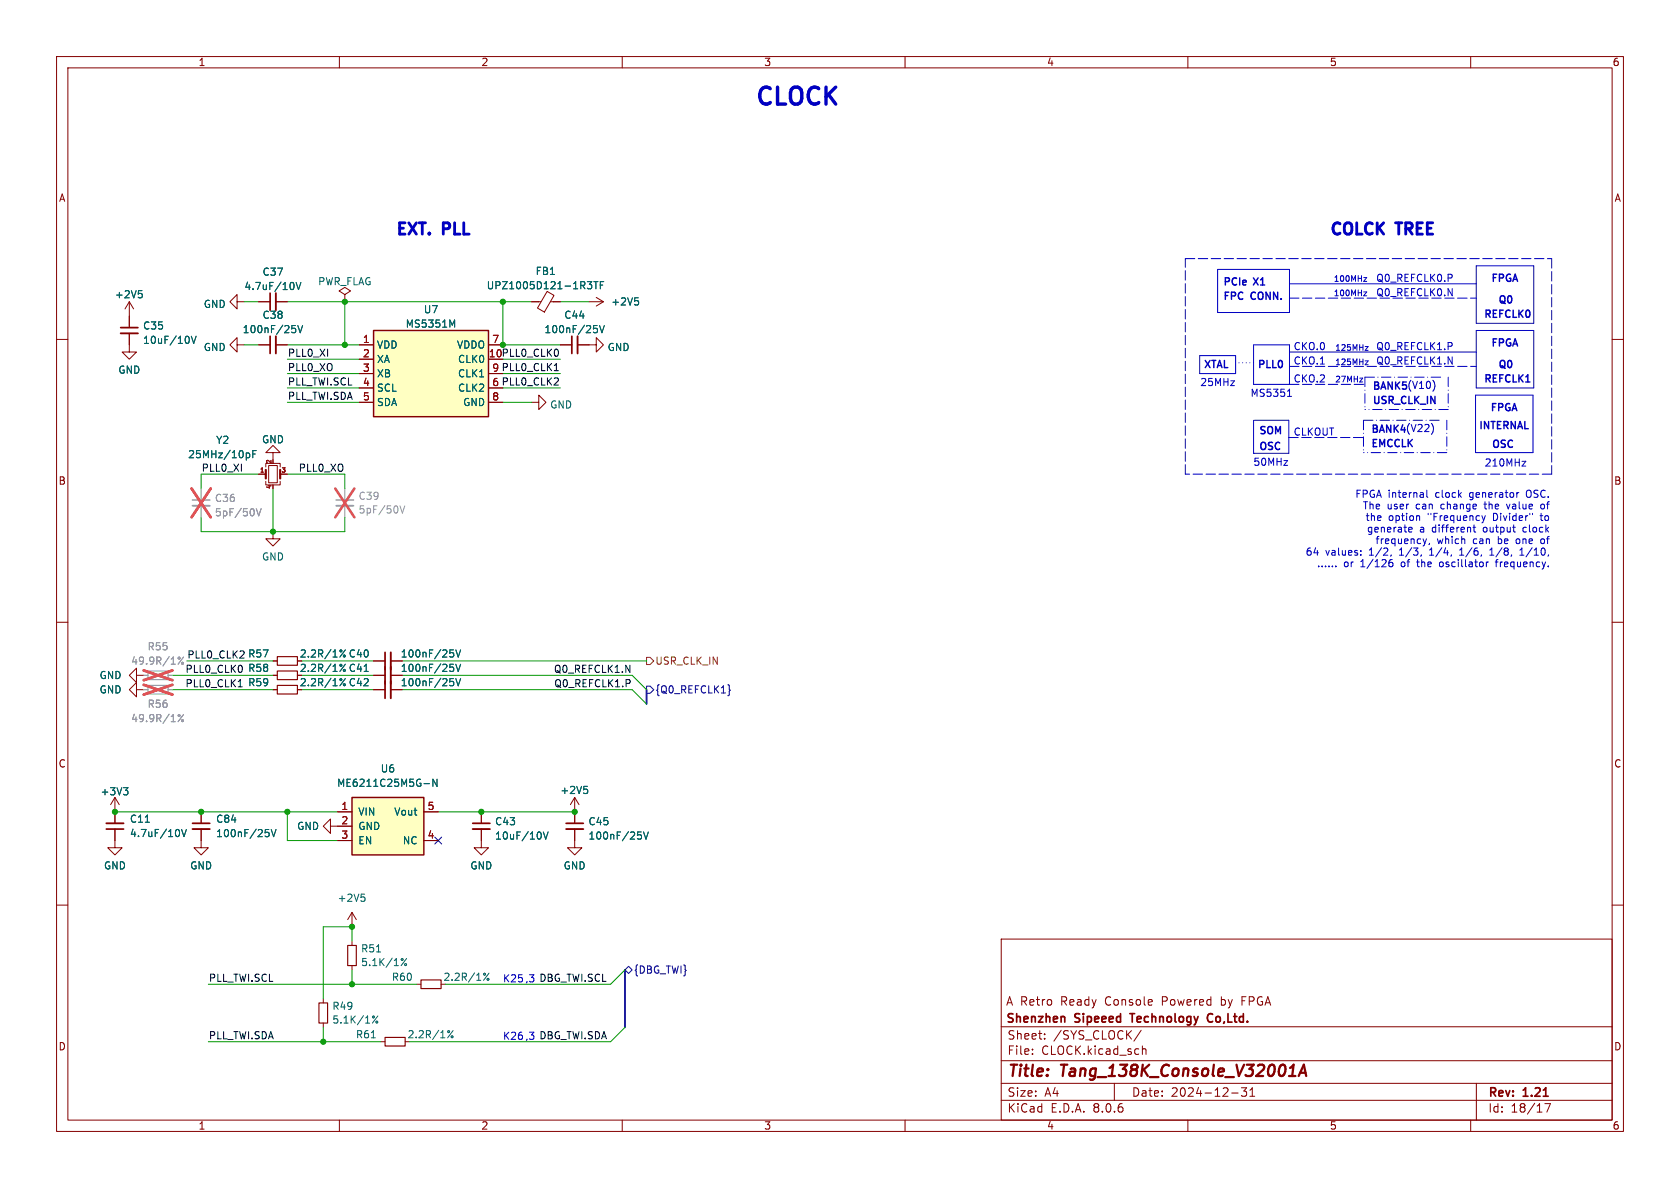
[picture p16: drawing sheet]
<svg xmlns="http://www.w3.org/2000/svg" width="297mm" height="210mm" viewBox="0 0 297 210" stroke-linecap="round" stroke-linejoin="round" font-family="sans-serif">
<defs><g id="words">
<text font-size="4.2" fill="#0000c2" x="133.3" y="18.8">CLOCK</text>
<g font-size="2.8" fill="#0000c2">
<text x="69.8" y="41.7">EXT.</text>
<text x="78.7" y="41.7">PLL</text>
<text x="234.9" y="41.7">COLCK</text>
<text x="247.3" y="41.7">TREE</text>
</g>
<g font-size="2.8" fill="#840000">
<text x="178" y="190.9">Title:</text>
<text x="187.7" y="190.9">Tang_138K_Console_V32001A</text>
</g>
<g font-size="2.1" fill="#840000">
<text x="177.8" y="178">A Retro</text>
<text x="187.6" y="178">Ready</text>
<text x="195.5" y="178">Console</text>
<text x="205.7" y="178">Powered</text>
<text x="216.3" y="178">by</text>
<text x="220.1" y="178">FPGA</text>
<text x="177.8" y="181.2">Shenzhen</text>
<text x="178" y="184">Sheet:</text>
<text x="186.2" y="184">/SYS_CLOCK/</text>
<text x="190.1" y="181.2">Sipeeed</text>
<text x="200.6" y="181.2">Technology</text>
<text x="214.8" y="181.2">Co,Ltd.</text>
<text x="178" y="186.7">File:</text>
<text x="184.1" y="186.7">CLOCK.kicad_sch</text>
<text x="178" y="196.9">KiCad</text>
<text x="178" y="194.1">Size:</text>
<text x="184.7" y="194.1">A4</text>
<text x="185.7" y="196.9">E.D.A.</text>
<text x="193.3" y="196.9">8.0.6</text>
<text x="200" y="194.1">Date:</text>
<text x="207" y="194.1">2024-12-31</text>
<text x="263" y="194.3">Rev:</text>
<text x="263" y="196.9">Id:</text>
<text x="267.1" y="196.9">18/17</text>
<text x="269.4" y="194.3">1.21</text>
</g>
<g font-size="1.8" fill="#840000">
<text x="35" y="11.9">1</text>
<text x="85" y="11.9">2</text>
<text x="135" y="11.9">3</text>
<text x="185" y="11.9">4</text>
<text x="235" y="11.9">5</text>
<text x="285" y="11.9">6</text>
<text x="10.3" y="35.9">A</text>
<text x="285.3" y="35.9">A</text>
<text x="86.3" y="63.2">10PLL0_CLK0</text>
<text x="10.3" y="85.9">B</text>
<text x="285.3" y="85.9">B</text>
<text x="52.9" y="119">2.2R/1%</text>
<text x="52.9" y="116.4">2.2R/1%</text>
<text x="52.9" y="121.5">2.2R/1%</text>
<text x="10.3" y="135.9">C</text>
<text x="285.3" y="135.9">C</text>
<text x="10.3" y="185.9">D</text>
<text x="285.3" y="185.9">D</text>
<text x="35" y="199.9">1</text>
<text x="85" y="199.9">2</text>
<text x="135" y="199.9">3</text>
<text x="185" y="199.9">4</text>
<text x="235" y="199.9">5</text>
<text x="285" y="199.9">6</text>
</g>
<g font-size="1.8" fill="#006464">
<text x="20.2" y="52.9">+2V5</text>
<text x="43.1" y="51.5">4.7uF/10V</text>
<text x="46.3" y="48.9">C37</text>
<text x="56.1" y="50.6">PWR_FLAG</text>
<text x="85.9" y="51.3">UPZ1005D121-1R3TF</text>
<text x="94.6" y="48.8">FB1</text>
<text x="25.2" y="58.5">C35</text>
<text x="35.9" y="54.6">GND</text>
<text x="42.8" y="59.1">100nF/25V</text>
<text x="46.3" y="56.6">C38</text>
<text x="71.6" y="58.1">MS5351M</text>
<text x="74.8" y="55.6">U7</text>
<text x="96.2" y="59.1">100nF/25V</text>
<text x="99.7" y="56.6">C44</text>
<text x="108" y="54.2">+2V5</text>
<text x="25.2" y="61">10uF/10V</text>
<text x="35.9" y="62.3">GND</text>
<text x="66.5" y="61.8">VDD</text>
<text x="66.5" y="64.4">XA</text>
<text x="80.7" y="61.8">VDDO</text>
<text x="80.9" y="64.4">CLK0</text>
<text x="107.3" y="62.3">GND</text>
<text x="20.8" y="66.3">GND</text>
<text x="66.5" y="66.9">XB</text>
<text x="66.5" y="69.4">SCL</text>
<text x="66.5" y="72">SDA</text>
<text x="80.9" y="69.4">CLK2</text>
<text x="80.9" y="66.9">CLK1</text>
<text x="81.8" y="72">GND</text>
<text x="97.2" y="72.4">GND</text>
<text x="33.2" y="81.2">25MHz/10pF</text>
<text x="38.1" y="78.7">Y2</text>
<text x="46.2" y="78.6">GND</text>
<text x="46.2" y="99.3">GND</text>
<text x="43.8" y="119">R58</text>
<text x="43.8" y="116.4">R57</text>
<text x="61.6" y="116.4">C40</text>
<text x="61.6" y="119">C41</text>
<text x="70.7" y="116.4">100nF/25V</text>
<text x="70.7" y="119">100nF/25V</text>
<text x="17.5" y="122.8">GND</text>
<text x="17.5" y="120.2">GND</text>
<text x="43.8" y="121.5">R59</text>
<text x="61.6" y="121.5">C42</text>
<text x="70.7" y="121.5">100nF/25V</text>
<text x="67.2" y="136.8">U6</text>
<text x="17.7" y="140.8">+3V3</text>
<text x="59.5" y="139.3">ME6211C25M5G-N</text>
<text x="99" y="140.6">+2V5</text>
<text x="22.9" y="148.2">4.7uF/10V</text>
<text x="22.9" y="145.6">C11</text>
<text x="38.1" y="145.6">C84</text>
<text x="38.1" y="148.2">100nF/25V</text>
<text x="52.4" y="146.9">GND</text>
<text x="63.2" y="144.4">VIN</text>
<text x="63.2" y="146.9">GND</text>
<text x="63.2" y="149.5">EN</text>
<text x="69.6" y="144.4">Vout</text>
<text x="71.1" y="149.5">NC</text>
<text x="87.4" y="148.6">10uF/10V</text>
<text x="87.4" y="146.1">C43</text>
<text x="103.9" y="146.1">C45</text>
<text x="103.9" y="148.6">100nF/25V</text>
<text x="18.3" y="153.9">GND</text>
<text x="33.5" y="153.9">GND</text>
<text x="83.1" y="153.9">GND</text>
<text x="99.5" y="153.9">GND</text>
<text x="59.6" y="159.6">+2V5</text>
<text x="63.7" y="168.6">R51</text>
<text x="63.7" y="171">5.1K/1%</text>
<text x="69.2" y="173.6">R60</text>
<text x="78.3" y="173.6">2.2R/1%</text>
<text x="58.7" y="178.7">R49</text>
<text x="58.7" y="181.1">5.1K/1%</text>
<text x="62.8" y="183.7">R61</text>
<text x="72" y="183.7">2.2R/1%</text>
</g>
<g font-size="1.8" fill="#0000c2">
<text x="216.2" y="50.6">PCIe X1</text>
<text x="216.2" y="53.1">FPC</text>
<text x="221.3" y="53.1">CONN.</text>
<text x="243.2" y="49.9">Q0_REFCLK0.P</text>
<text x="243.2" y="52.5">Q0_REFCLK0.N</text>
<text x="263.5" y="49.9">FPGA</text>
<text x="264.8" y="53.7">Q0</text>
<text x="262.3" y="56.3">REFCLK0</text>
<text x="212.7" y="65.2">XTAL</text>
<text x="222.2" y="65.2">PLL0</text>
<text x="228.6" y="62">CKO.0</text>
<text x="228.6" y="64.5">CKO.1</text>
<text x="243.2" y="62">Q0_REFCLK1.P</text>
<text x="243.2" y="64.5">Q0_REFCLK1.N</text>
<text x="263.5" y="61.3">FPGA</text>
<text x="264.8" y="65.2">Q0</text>
<text x="212.1" y="68.3">25MHz</text>
<text x="221" y="70.2">MS5351</text>
<text x="228.6" y="67.7">CKO.2</text>
<text x="242.6" y="69">BANK5(V10)</text>
<text x="242.6" y="71.5">USR_CLK_IN</text>
<text x="262.3" y="67.7">REFCLK1</text>
<text x="222.5" y="76.8">SOM</text>
<text x="228.6" y="77.1">CLKOUT</text>
<text x="242.3" y="76.6">BANK4(V22)</text>
<text x="261.4" y="76">INTERNAL</text>
<text x="263.4" y="72.8">FPGA</text>
<text x="221.5" y="82.4">50MHz</text>
<text x="222.5" y="79.6">OSC</text>
<text x="242.3" y="79.1">EMCCLK</text>
<text x="262.4" y="82.6">210MHz</text>
<text x="263.7" y="79.3">OSC</text>
<text x="239.5" y="88.2">FPGA internal</text>
<text x="253.9" y="88.2">clock</text>
<text x="260.1" y="88.2">generator</text>
<text x="270.3" y="88.2">OSC.</text>
<text x="240.8" y="90.3">The</text>
<text x="241.3" y="92.3">the</text>
<text x="241.6" y="94.3">generate</text>
<text x="245.2" y="90.3">user</text>
<text x="245.4" y="92.3">option</text>
<text x="250.4" y="90.3">can</text>
<text x="251" y="94.3">a</text>
<text x="252.5" y="92.3">&quot;Frequency</text>
<text x="253.3" y="94.3">different</text>
<text x="255" y="90.3">change</text>
<text x="262.5" y="94.3">output</text>
<text x="262.9" y="90.3">the</text>
<text x="264.2" y="92.3">Divider&quot;</text>
<text x="267.1" y="90.3">value</text>
<text x="269.7" y="94.3">clock</text>
<text x="272.8" y="92.3">to</text>
<text x="273.3" y="90.3">of</text>
<text x="230.7" y="98.4">64</text>
<text x="232.7" y="100.5">......</text>
<text x="234.3" y="98.4">values:</text>
<text x="237.5" y="100.5">or</text>
<text x="240.6" y="100.5">1/126</text>
<text x="242.1" y="98.4">1/2,</text>
<text x="243.1" y="96.4">frequency,</text>
<text x="247.7" y="98.4">1/3,</text>
<text x="248" y="100.5">of</text>
<text x="251" y="100.5">the</text>
<text x="253.2" y="98.4">1/4,</text>
<text x="254" y="96.4">which</text>
<text x="255.2" y="100.5">oscillator</text>
<text x="258.7" y="98.4">1/6,</text>
<text x="260.5" y="96.4">can</text>
<text x="264.2" y="98.4">1/8,</text>
<text x="265.1" y="96.4">be</text>
<text x="265.3" y="100.5">frequency.</text>
<text x="268.5" y="96.4">one</text>
<text x="269.8" y="98.4">1/10,</text>
<text x="273.1" y="96.4">of</text>
<text x="88.8" y="173.7">K25 ,3 DBG_TWI.SCL</text>
<text x="88.8" y="183.9">K26 ,3 DBG_TWI.SDA</text>
</g>
<g font-size="1.8" fill="#0f0f0f">
<text x="50.8" y="65.7">PLL0_XO</text>
<text x="50.8" y="63.2">PLL0_XI</text>
<text x="86.9" y="65.8">9 PLL0_CLK1</text>
<text x="50.8" y="70.8">PLL_TWI.SDA</text>
<text x="50.8" y="68.2">PLL_TWI.SCL</text>
<text x="86.9" y="68.3">6 PLL0_CLK2</text>
<text x="35.6" y="83.5">PLL0_XI</text>
<text x="52.7" y="83.5">PLL0_XO</text>
<text x="33" y="116.5">PLL0_CLK2 R57</text>
<text x="97.8" y="119">Q0_REFCLK1.N</text>
<text x="32.7" y="121.6">PLL0_CLK1</text>
<text x="97.9" y="121.6">Q0_REFCLK1.P</text>
<text x="36.8" y="173.6">PLL_TWI.SCL</text>
<text x="36.8" y="183.8">PLL_TWI.SDA</text>
</g>
<g font-size="1.8" fill="#a90000">
<text x="64.1" y="60.7">1</text>
<text x="64.1" y="63.2">2</text>
<text x="64.1" y="65.8">3</text>
<text x="86.3" y="63.2">10</text>
<text x="86.9" y="60.7">7</text>
<text x="86.9" y="65.8">9</text>
<text x="64.1" y="68.3">4</text>
<text x="64.1" y="70.9">5</text>
<text x="86.9" y="70.9">8</text>
<text x="86.9" y="68.3">6</text>
<text x="60.3" y="143.3">1</text>
<text x="75.5" y="143.3">5</text>
<text x="60.3" y="145.8">2</text>
<text x="60.3" y="148.3">3</text>
<text x="75.5" y="148.3">4</text>
</g>
<g font-size="1.8" fill="#989898">
<text x="37.9" y="88.9">C36</text>
<text x="63.3" y="88.6">C39</text>
<text x="37.9" y="91.5">5pF/50V</text>
<text x="63.3" y="91">5pF/50V</text>
<text x="23.1" y="117.7">49.9R/1%</text>
<text x="26" y="115.2">R55</text>
<text x="32.7" y="119">PLL0_CLK0</text>
<text x="26" y="125.3">R56</text>
<text x="23.1" y="127.9">49.9R/1%</text>
</g>
<text font-size="1.8" fill="#725600" x="115.8" y="117.7">USR_CLK_IN</text>
<g font-size="1.8" fill="#000084">
<text x="115.8" y="122.8">{Q0_REFCLK1}</text>
<text x="112" y="172.3">{DBG_TWI}</text>
</g>
<g font-size="1.4" fill="#0000c2">
<text x="235.7" y="50">100MHz</text>
<text x="235.7" y="52.6">100MHz</text>
<text x="236" y="62.2">125MHz</text>
<text x="236" y="64.7">125MHz</text>
<text x="236" y="67.8">27MHz</text>
</g>
<g font-size="1.1" fill="#a90000">
<text x="45.8" y="83.6">1</text>
<text x="48" y="82.1" transform="rotate(-90 48 82.1)">2</text>
<text x="49.6" y="83.6">3</text>
<text x="48" y="86.6" transform="rotate(-90 48 86.6)">4</text>
</g>
</g></defs>
<g fill="none" stroke="#840000" stroke-width=".18">
<path d="M10 10h277v190h-277zM12 12h273v186h-273zM60 10v2M110 10v2M160 10v2M210 10v2M260 10v2M10 60h2M45.7 53.3h2.1M48.8 53.3h2M61 52.1l1-.7-1-.6-1.1 .6 1.1 .7v1.2M61 53.3h.1"/>
<path d="M104.1 53.3h2.6M105.4 52.6l1.3 .7M106.7 53.3l-1.3 .8M285 60h2M45.7 61h2.1M48.8 61h2M94 71.1h1.2v-1.2l1.3 1.2-1.3 1.3v-1.3M45.7 83.8h1.3M47 82.6v-.7h2.5v.7M47 85.1v.6h2.5v-.6M47.5 82.3h1.5v3h-1.5zM48.3 94v1.3h1.2l-1.2 1.2-1.3-1.2h1.3"/>
<path d="M48.3 80h1.2l-1.2-1.3-1.3 1.3h1.3v1.3M49.5 83.8h1.3M10 110h2M24.1 119.4v-1.3l-1.2 1.3 1.2 1.3v-1.3h1.3M48.3 119.4h.7M48.3 116.8h.7M66 119.4h2.1M66 116.8h2.1M69.1 119.4h2M69.1 116.8h2M285 110h2M24.1 121.9v-1.2l-1.2 1.2 1.2 1.3v-1.3h1.3"/>
<path d="M48.3 121.9h.7M66 121.9h2.1M69.1 121.9h2M10 160h2M20.3 146.6v3.3h1.3l-1.3 1.2-1.3-1.2h1.3M20.3 141v4.5M20.3 141l-.7 1.2M20.3 141l.8 1.2M35.6 146.6v3.3h1.2l-1.2 1.2-1.3-1.2h1.3M35.6 143.5v2M58.4 146.1v1.2l-1.3-1.2 1.3-1.3v1.3h1.3M85.1 146.6v3.3h1.3l-1.3 1.2-1.3-1.2h1.3"/>
<path d="M85.1 143.5v2M101.6 146.6v3.3h-1.3l1.3 1.2 1.3-1.2h-1.3M101.6 143.5v2M285 160h2M57.1 176.5v.8M62.2 166.4v.7M62.2 170.7v.8M73.7 174h.7M177 166h108v32h-108zM57.1 180.8v.8M60 198v2M67.3 184.2h.8"/>
<path d="M110 198v2M160 198v2M177 194.5h108M177 191.5h108M177 187.5h108M177 181.5h108M182.5 186.3v.1M182.5 185.5v.1M184.7 183.6v.1M184.7 182.8v.1M197 191.5v3M201.7 182.1l-1.2 1.9"/>
<path d="M202 184.9v1.5M202 185.5l.2-.1 .3 .1 .1 .9M210 198v2M217.7 193.2h1.2M220.4 192.3l-.5 .6 .4 .1v.7l-.2 .1h-.4l-.2-.1M221 193.8h.8M221 192.7l.4-.4v1.5M260 198v2M261 191.5v6.5M273.1 195.1h1l-.6 1.5"/>
</g>
<path d="M229.6 190.2l.9-2 .4 2M229.8 189.6h1" fill="none" stroke="#840000" stroke-width=".4"/>
<path d="M47.8 51.8v3.1M47.8 59.4v3.1M68.1 115.3v8.1M18.8 146.6h3M34 145.5h3.1M83.6 145.5h3M100.1 145.5h3M188.2 179.8v.9M199.7 179.2h.9M214.3 179.3a.74 .74 0 0 0-.9 .5 .74 .74 0 0 0 .5 .9l.4-.1" fill="none" stroke="#840000" stroke-width=".3"/>
<path d="M34 89.4h3.1M59.4 89.4h3.1" fill="none" stroke="#a1a1a1" stroke-width=".33"/>
<path d="M34 88.4h3.1M59.4 88.4h3.1" fill="none" stroke="#a1a1a1" stroke-width=".3"/>
<path d="M35.6 86.4v2M35.6 89.4v2M61 86.4v2M61 89.4v2M25.4 119.4h.8M29.7 119.4h.8M25.4 121.9h.8M29.7 121.9h.8" fill="none" stroke="#a1a1a1" stroke-width=".18"/>
<g fill="none" stroke="#989898" stroke-width=".18">
<path d="M45.3 89.9l.4 1.3 .5-1.3M70.7 89.4l.4 1.3 .5-1.3M32.4 117.1h-.1l-.2 .1 .2 .2M32.4 116.1l-.9 1.3M32.4 126.3l-.9 1.3"/>
<circle cx="31.7" cy="116.3" r=".18"/>
<circle cx="31.7" cy="126.5" r=".18"/>
<circle cx="32.3" cy="127.4" r=".18"/>
</g>
<path d="M33.9 86.4l3.3 5M37.2 86.4l-3.3 5M59.3 86.4l3.3 5M62.6 86.4l-3.3 5M25.4 118.5l5.1 1.7M30.5 118.5l-5.1 1.7M25.4 121.1l5.1 1.7M30.5 121.1l-5.1 1.7" fill="none" stroke="#e65255" stroke-width=".46"/>
<path d="M49 118.6h3.6v1.5h-3.6zM49 116.1h3.6v1.5h-3.6zM49 121.2h3.6v1.5h-3.6zM56.4 177.3h1.5v3.5h-1.5zM61.5 167.1h1.5v3.6h-1.5zM74.4 173.2h3.6v1.6h-3.6zM68.1 183.4h3.5v1.5h-3.5z" fill="none" stroke="#840000" stroke-width=".2"/>
<g fill="none" stroke="#006464" stroke-width=".18">
<path d="M51.6 57.5h.6M51.8 50l.2 .4-.2 .7M52 58l.3 .3v.3l-.3 .2M52.3 49.9l.5 1.3 .4-1.3M52.7 57.5l.4 1.3 .4-1.3M112.2 52.6h.6M112.7 53.1l.2 .3v.3l-.2 .2M45.3 79.6h-.6v1.3M43.7 80.1h.3l.1 .2v.5l-.4 .1M44.7 80.3h.4M60.1 117.5l.2-.1 .1 .2-.1 .2-.2-.1M60.1 114.9h.2l.1 .2-.1 .1h-.2"/>
<path d="M61.1 120l-1 1.2M61.1 117.4l-1 1.3M61.1 114.9l-1 1.2M64.4 118.7h.7M79.6 120h.6M79.6 114.9h.6M79.6 117.4h.6M80 115.4l.2 .2v.3l-.2 .2M80 117.9l.2 .2v.3l-.2 .3M80.6 120l.4 1.2 .4-1.2M80.6 114.9l.4 1.2 .4-1.2M80.6 117.4l.4 1.3 .4-1.3"/>
<path d="M21.8 139.2h.8l-.4 .5M22.4 139.7l.2 .3v.3l-.2 .2M60.1 120h.2l.1 .1-.1 .2h-.2M80 120.4l.2 .3v.3l-.2 .2M25.7 145.4h.7M31.6 146.7l.1 .4-.1 .7M32.1 146.6l.4 1.3 .4-1.3M46.9 146.6h.6M47.3 147.1l.3 .3v.3l-.3 .2M47.9 146.6l.5 1.3 .4-1.3M95.6 147.3v.8M96.1 147.1l.4 1.2 .4-1.2"/>
<path d="M112.7 147.1h.6M113.2 147.6l.2 .2v.3l-.2 .2M113.8 147.1l.4 1.2 .4-1.2M66.6 168.3h.7M66.8 179.6l-1 1.3M71.9 169.4l-1 1.3M85.5 172.1l.2-.1 .1 .2-.1 .2-.2-.1M86.5 172l-1 1.3M65.6 183.5h.8M79.2 182.2h.1l.2 .2-.2 .2-.1-.1M80.1 182.2l-1 1.3"/>
<circle cx="60.9" cy="118.5" r=".18"/>
<circle cx="60.9" cy="116" r=".18"/>
<circle cx="60.9" cy="121.1" r=".18"/>
<circle cx="66" cy="179.8" r=".18"/>
<circle cx="71.1" cy="169.6" r=".18"/>
<circle cx="71.7" cy="170.5" r=".18"/>
<circle cx="86.3" cy="173.1" r=".18"/>
<circle cx="66.6" cy="180.7" r=".18"/>
<circle cx="79.9" cy="183.3" r=".18"/>
</g>
<path d="M48.8 51.8v3.1M48.8 59.4v3.1M69.1 115.3v8.1M18.8 145.5h3M34 146.6h3.1M83.6 146.6h3M100.1 146.6h3" fill="none" stroke="#840000" stroke-width=".33"/>
<path d="M26.2 118.6h3.5v1.5h-3.5zM26.2 121.2h3.5v1.5h-3.5z" fill="none" stroke="#a1a1a1" stroke-width=".2"/>
<path d="M47 83.1v1.5M49.5 83.1v1.5" fill="none" stroke="#840000" stroke-width=".38"/>
<path d="M66 58.4h20.4v15.3h-20.4z" fill="#ffffc2"/>
<path d="M66 58.4h20.4v15.3h-20.4z" fill="none" stroke="#840000" stroke-width=".25"/>
<g fill="none" stroke="#840000" stroke-width=".18">
<path d="M22.9 58.9v3.3h1.2l-1.2 1.3-1.3-1.3h1.3M22.9 53.3v4.6M22.9 53.3l-.8 1.3M22.9 53.3l.7 1.3M41.9 53.3v-1.2l-1.3 1.2 1.3 1.3v-1.3h1.3M94 53.3h1.6M96.7 51.5l1.2 .7-1.7 3-1.2-.7zM97.3 53.3h1.8M41.9 61v-1.3l-1.3 1.3 1.3 1.2v-1.2h1.3M63.5 61h2.5M63.5 63.5h2.5M63.5 66h2.5"/>
<path d="M63.5 68.6h2.5M63.5 71.1h2.5M86.4 61h2.5M86.4 66h2.5M86.4 68.6h2.5M86.4 71.1h2.5M99.1 61h2M102.1 61h3.3v-1.3l1.3 1.3-1.3 1.2v-1.2M101.6 141l-.8 1.2M101.6 141v2.5M101.6 141l.8 1.2M62.2 161.3l.8 1.3"/>
<path d="M62.2 161.3v2.5M62.2 161.3l-.7 1.3"/>
</g>
<g fill="none" stroke="#006464" stroke-width=".18">
<path d="M24.5 51.4h.6M24.9 51.9l.3 .2v.3l-.3 .2M33.4 59.7v.8M33.8 59.4l.4 1.3 .5-1.3M79.9 57.5l.5-.9v1.2M103.8 49.8h.8l-.4 .5 .4 .1v.4l-.2 .3h-.4M105 57.5h.6M105 49.8h.7M105.3 49.8v1.3M105.4 58l.2 .3v.3l-.2 .2M106 57.5l.4 1.3 .4-1.3M106.1 50.4h.5"/>
<path d="M106.7 49.8h-.6v1.3M103.2 139h.6M103.7 139.5l.2 .2v.3l-.2 .3M63.9 158.1h.6M64.3 158.5l.2 .3v.3l-.2 .2"/>
</g>
<path d="M21.3 58.9h3.1M102.1 59.4v3.1" fill="none" stroke="#840000" stroke-width=".33"/>
<path d="M21.3 57.9h3.1M101.1 59.4v3.1" fill="none" stroke="#840000" stroke-width=".3"/>
<path d="M62.2 141h12.7v10.1h-12.7z" fill="#ffffc2"/>
<path d="M62.2 141h12.7v10.1h-12.7z" fill="none" stroke="#840000" stroke-width=".25"/>
<g fill="none" stroke="#840000" stroke-width=".18">
<path d="M22.9 55.9v2M22.9 58.9v2.1M45.7 53.3h2.1M48.8 53.3h2M94 53.3h1.2M97.8 53.3h1.3M45.7 61h2.1M48.8 61h2M63.5 61h2.5M63.5 63.5h2.5M63.5 66h2.5M63.5 68.6h2.5"/>
<path d="M63.5 71.1h2.5M86.4 61h2.5M86.4 66h2.5M86.4 68.6h2.5M86.4 71.1h2.5M99.1 61h2M102.1 61h2M45.7 83.8h1.3M49.5 83.8h1.3M48.3 119.4h.7M48.3 116.8h.7M66 119.4h2.1"/>
<path d="M66 116.8h2.1M69.1 119.4h2M69.1 116.8h2M48.3 121.9h.7M66 121.9h2.1M69.1 121.9h2M20.3 143.5v2M20.3 146.6v2M35.6 143.5v2M35.6 146.6v2M59.7 143.5h2.5M59.7 146.1h2.5"/>
<path d="M59.7 148.6h2.5M74.9 143.5h2.6M74.9 148.6h2.6M85.1 143.5v2M85.1 146.6v2M101.6 143.5v2M101.6 146.6v2"/>
</g>
<g fill="none" stroke="#006464" stroke-width=".18">
<path d="M24.5 51.4h.6M24.9 51.9l.3 .2v.3l-.3 .2M33.4 59.7v.8M33.8 59.4l.4 1.3 .5-1.3M51.6 57.5h.6M51.8 50l.2 .4-.2 .7M52 58l.3 .3v.3l-.3 .2M52.3 49.9l.5 1.3 .4-1.3M52.7 57.5l.4 1.3 .4-1.3M79.9 57.5l.5-.9v1.2M103.8 49.8h.8l-.4 .5 .4 .1v.4l-.2 .3h-.4M105 57.5h.6"/>
<path d="M105 49.8h.7M105.3 49.8v1.3M105.4 58l.2 .3v.3l-.2 .2M106 57.5l.4 1.3 .4-1.3M106.1 50.4h.5M106.7 49.8h-.6v1.3M112.2 52.6h.6M112.7 53.1l.2 .3v.3l-.2 .2M45.3 79.6h-.6v1.3M43.7 80.1h.3l.1 .2v.5l-.4 .1M44.7 80.3h.4M60.1 117.5l.2-.1 .1 .2-.1 .2-.2-.1"/>
<path d="M60.1 114.9h.2l.1 .2-.1 .1h-.2M61.1 117.4l-1 1.3M61.1 114.9l-1 1.2M61.1 120l-1 1.2M64.4 118.7h.7M79.6 114.9h.6M79.6 117.4h.6M79.6 120h.6M80 115.4l.2 .2v.3l-.2 .2M80 117.9l.2 .2v.3l-.2 .3M80.6 114.9l.4 1.2 .4-1.2M80.6 117.4l.4 1.3 .4-1.3"/>
<path d="M80.6 120l.4 1.2 .4-1.2M21.8 139.2h.8l-.4 .5M22.4 139.7l.2 .3v.3l-.2 .2M60.1 120h.2l.1 .1-.1 .2h-.2M75 138.5h.9M77.3 137.7v1.3l-.8-1.3v1.3M80 120.4l.2 .3v.3l-.2 .2M103.2 139h.6M103.7 139.5l.2 .2v.3l-.2 .3M25.7 145.4h.7M31.6 146.7l.1 .4-.1 .7M32.1 146.6l.4 1.3 .4-1.3"/>
<path d="M46.9 146.6h.6M47.3 147.1l.3 .3v.3l-.3 .2M47.9 146.6l.5 1.3 .4-1.3M95.6 147.3v.8M96.1 147.1l.4 1.2 .4-1.2M112.7 147.1h.6M113.2 147.6l.2 .2v.3l-.2 .2M113.8 147.1l.4 1.2 .4-1.2"/>
<circle cx="60.9" cy="118.5" r=".18"/>
<circle cx="60.9" cy="116" r=".18"/>
<circle cx="60.9" cy="121.1" r=".18"/>
</g>
<path d="M114.3 121.3h.6l.7 .6-.7 .7h-.6zM128.7 121l.2 .2v.6l.2 .2-.2 .2v.6l-.2 .2M76.9 148l1.2 1.2M78.1 148l-1.2 1.2M110.5 171.5l.6-.7 .7 .7-.7 .6z" fill="none" stroke="#000084" stroke-width=".18"/>
<path d="M114.3 116.2h.6l.7 .6-.7 .7h-.6z" fill="none" stroke="#725600" stroke-width=".18"/>
<path d="M98 65.5h.7M98.6 66.9l.1 .1v.3l-.8 .8h.8M98.7 62v.7M42.8 117.8v.8M42.1 121.4h.7M111.4 120.3v.4" fill="none" stroke="#0f0f0f" stroke-width=".18"/>
<g fill="none" stroke="#0000c2" stroke-width=".18">
<path d="M215.3 47.6h12.7v7.6h-12.7zM228 50.2h33M241.1 49.1h.5l-.5 .6h.5M241.1 51.6h.5l-.5 .7h.5M256.7 48.6v.4M261 47h10.1v10.2h-10.1zM261 58.4h10.1v10.2h-10.1zM212.1 62.9h6.3v3.1h-6.3zM221.6 61h6.4v6.9h-6.4zM221.6 74.3v5.8h6.2v-5.8h-6.1M227.6 70.1h.7M227.7 69.1l.3-.3v1.3"/>
<path d="M228 62.2h33M240.4 66.8h.5l-.5 .7h.5M241.3 61.3h.6l-.6 .6h.6M241.3 63.8h.6l-.6 .7h.6M253.2 75.1l.2 .6-.2 .8M253.5 67.5l.2 .6-.2 .8M256.7 60.7v.4M260.9 69.9h10.1v10.1h-10.1zM240.6 98v.1M240.6 97.4v.1M245.6 99.5l.4-.1 .3 .2-.2 .5-.3 .1-.2-.1M246 98.1l-.2 .2"/>
<path d="M246.1 98.9l-.3 .1-.2 .2M249 93.9l.2 .2 .4-.1M249.1 93.3l-.1 .1M249.6 93.3v.2l-.6 .1M250.6 91.2l.4 .1v.7M251.3 98.1l-.1 .2M251.6 95.3l.3 .8M251.9 96.1l-.1 .3M252.2 95.3l-.3 .8M252.2 86.7v1l.2 .2M252.7 96l-.1 .3M252.7 98.1h.8"/>
<path d="M252.8 97.2h-.1M254.6 99.4l-.1 .2 .1 .5M258 98.1h.8M258.3 97.1l-.3 .1M260.6 92.8v1.1l.3 .2M262 91.2l.3 .8M262.3 92l-.2 .4M262.6 91.2l-.3 .8M262.8 99.3v.9M263.1 99.3l-.3 .3M263.4 98.1h.7M263.4 97.2l.3-.3v1.2"/>
<path d="M264.3 99.3h.5M264.5 99.1v1.1M266.3 89.1l.3 .9M268.5 87.1l-.3 .1M268.7 98.1h.7M268.7 97.2l.4-.3v1.2M269.1 81.5h.6l-.6 .9h.6M270.9 90.7v.3M272.5 95.3l-.1 .2 .1 .5M272.8 89.1l-.3 .1-.1 .2v.4l.4 .2M236.2 100.1v.1"/>
</g>
<path d="M209.5 45.7h64.8M228 52.7h33M274.3 45.7v38.1M227.8 77.3h13.2M228 67.9h13.3M228 64.8h33M209.5 83.8v-38.1M274.3 83.8h-64.8" fill="none" stroke="#0000c2" stroke-width=".18" stroke-dasharray="1.7 .6"/>
<path d="M241 74.3h14M241 74.3v5.7M241.3 66.7h14M241.3 66.7v5.7M255.8 74.3v5.7M256 66.7v5.7M256 72.4h-14.7M255.8 80h-14.8" fill="none" stroke="#0000c2" stroke-width=".18" stroke-dasharray="1.7 .6 0 .6"/>
<path d="M221.6 64.1h-3.2" fill="none" stroke="#0000c2" stroke-width=".18" stroke-dasharray="0 .6"/>
<path d="M114.3 121.9v2.6M110.5 171.5v10.1" fill="none" stroke="#000084" stroke-width=".3"/>
<g fill="none" stroke="#009600" stroke-width=".18">
<path d="M43.2 53.3h2.5M50.8 53.3h43.2M61 53.3v7.7M88.9 53.3v7.7h10.2M99.1 53.3h5M43.2 61h2.5M50.8 71.1h12.7M50.8 61h12.7M50.8 68.6h12.7M50.8 66h12.7M50.8 63.5h12.7M88.9 71.1h5.1"/>
<path d="M88.9 68.6h10.2M88.9 66h10.2M88.9 63.5h10.2M35.6 91.4v2.6h25.4v-2.6M45.7 83.8h-10.1v2.6M48.3 86.4v7.6M50.8 83.8h10.2v2.6M30.5 119.4h17.8M33 116.8h15.3M53.3 119.4h12.7M53.3 116.8h12.7M71.1 119.4h40.7l2.5 2.5"/>
<path d="M71.1 116.8h43.2M30.5 121.9h17.8M53.3 121.9h12.7M71.1 121.9h40.7l2.5 2.6M20.3 143.5h39.4M50.8 143.5v5.1h8.9M77.5 143.5h24.1M36.8 174h36.9M62.2 166.4v-2.6h-5.1v12.7M62.2 171.5v2.5M110.5 171.5l-2.6 2.5h-29.2M36.8 184.2h30.5"/>
<path d="M57.1 181.6v2.6M110.5 181.6l-2.6 2.6h-35.5"/>
</g>
<g fill="none" stroke="#989898" stroke-width=".18">
<path d="M45.3 89.9l.4 1.3 .5-1.3M32.4 117.1h-.1l-.2 .1 .2 .2M32.4 116.1l-.9 1.3M32.4 126.3l-.9 1.3"/>
<circle cx="31.7" cy="116.3" r=".18"/>
<circle cx="31.7" cy="126.5" r=".18"/>
<circle cx="32.3" cy="127.4" r=".18"/>
</g>
<path d="M35.6 86.4v2M35.6 89.4v2M25.4 119.4h.8M29.7 119.4h.8M25.4 121.9h.8M29.7 121.9h.8" fill="none" stroke="#a1a1a1" stroke-width=".18"/>
<path d="M33.9 86.4l3.3 5M37.2 86.4l-3.3 5M25.4 118.5l5.1 1.7M30.5 118.5l-5.1 1.7M25.4 121.1l5.1 1.7M30.5 121.1l-5.1 1.7" fill="none" stroke="#e65255" stroke-width=".46"/>
<g fill="#009600" stroke="#009600" stroke-width=".18">
<circle cx="48.3" cy="94" r=".46"/>
<circle cx="85.1" cy="143.5" r=".46"/>
<circle cx="101.6" cy="143.5" r=".46"/>
<circle cx="62.2" cy="163.8" r=".46"/>
<circle cx="57.1" cy="184.2" r=".46"/>
<circle cx="61" cy="53.3" r=".46"/>
<circle cx="61" cy="61" r=".46"/>
<circle cx="88.9" cy="53.3" r=".46"/>
<circle cx="88.9" cy="61" r=".46"/>
<circle cx="50.8" cy="143.5" r=".46"/>
<circle cx="35.6" cy="143.5" r=".46"/>
<circle cx="62.2" cy="174" r=".46"/>
<circle cx="20.3" cy="143.5" r=".46"/>
</g>
<use href="#words"/>
</svg>
